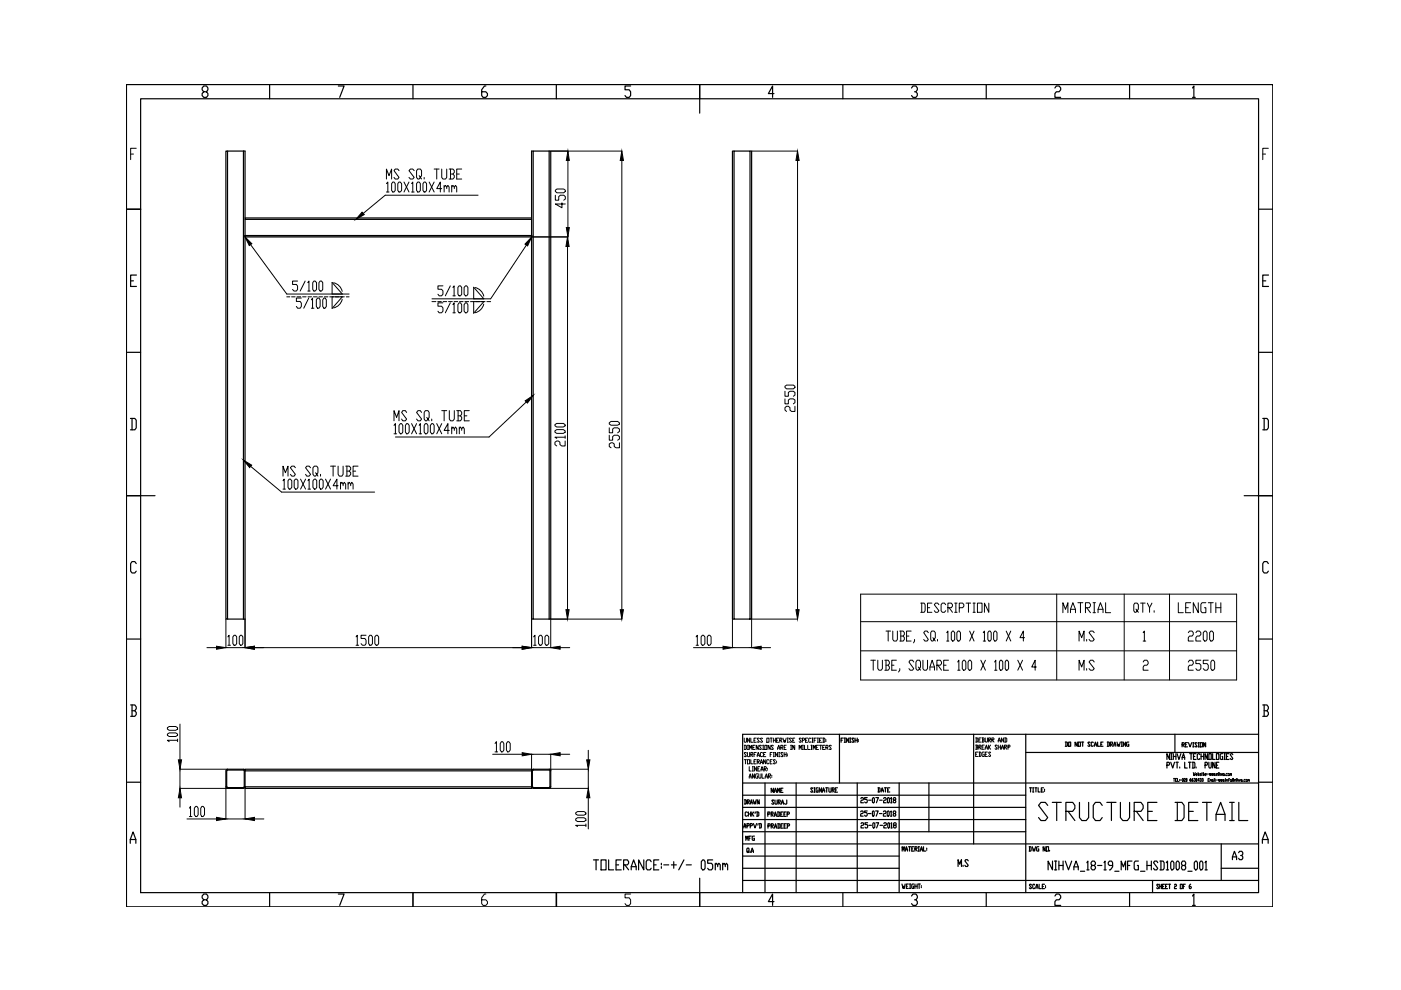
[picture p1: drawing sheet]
<svg xmlns="http://www.w3.org/2000/svg" width="297mm" height="210mm" viewBox="0 0 297 210" stroke-linecap="round" stroke-linejoin="round" font-family="sans-serif">
<!-- layer: 0 -->
<g fill="none" stroke="#000" stroke-width=".25">
<path d="M26.8 17.9h243v174.4h-243zM43.2 19.5l-.3-.5v-.3l.3-.5h.6l.3 .5v.3l-.3 .5h-.6l-.3 .3v.5l.3 .3h.6l.3-.3v-.5l-.3-.3M57.2 17.9v3M71.7 18.2h1.3l-1 2.4M87.6 17.9v3M103 18.2h-.3l-.6 .8v1.3l.3 .3h.6l.3-.3v-.5l-.3-.3h-.9M118 17.9v3M133.7 18.2h-1.2v.8h.9l.3 .5v.8l-.3 .3h-.6l-.3-.3M148.4 17.9v6.1M164.1 19.8h-1.2l.9-1.6v2.4M178.7 17.9v3M193.3 18.7l.3-.5h.6l.3 .5v.3l-.3 .5h-.3"/>
<path d="M194.2 19.5l.3 .3v.5l-.3 .3h-.6l-.3-.3M209.1 17.9v3M223.7 18.7l.3-.5h.6l.3 .5v.3l-.3 .5h-.6l-.3 .3v.8h1.2M239.5 17.9v3M252.8 18.7l.3-.5v2.4M29.8 20.9h237v168.4h-237zM48.2 32h-.3v99.3h.3M51.6 32h-3.4v99.3h3.4M51.6 32h.4v14.2M51.6 32v99.3M113 32h-.3v14.2M116.4 32h.4v99.3h-.4"/>
<path d="M116.4 32h-3.4v99.3h3.4M116.4 32v99.3M155.6 32h3.4v99.3h-3.4zM155.6 32h-.3v99.3h.3M159 32h.4v99.3h-.4M252.8 20.6h.6M27.7 59.5h.6M28.9 58.3h-1.2v2.4h1.2M52 49.9h60.7v.3h-60.7zM52 49.9v-3.4h60.7v3.4M52 46.5v-.3h60.7v.3M52 50.2v81.1h-.4"/>
<path d="M112.7 50.2v81.1h.3M266.8 44.4h3M267.7 59.5h.7M269 58.3h-1.3v2.4h1.3M26.8 74.7h3M266.8 74.7h3M27.7 88.7h.9l.3 .4v1.6l-.3 .4h-.9M28 88.7v2.4M267.7 88.7h.9l.3 .4v1.6l-.3 .4h-.9M268 88.7v2.4M26.8 105.1h6.1M28.9 119.5l-.3-.4h-.6l-.3 .4v1.6l.3 .4h.6l.3-.4"/>
<path d="M263.8 105.1h6M268.9 119.5l-.3-.4h-.6l-.3 .4v1.6l.3 .4h.6l.3-.4M26.8 135.5h3M266.8 135.5h3M27.7 149.5h.9l.3 .4v.4l-.3 .4M28 150.7h.6l.3 .4v.4l-.3 .4h-.9M28 149.5v2.4M178 155.7v10.3M178.3 157h.3M178.8 156.5h-.5v.9M179 156.5h.3M179 157.4h.3"/>
<path d="M179.1 156.5v.9M179.9 156.5v.9l-.4-.9v.9M180.1 156.5h.3M180.1 157.4h.3M180.3 156.5v.9M181.1 156.6l-.2-.1-.3 .1 .5 .7-.2 .1-.3-.1M181.3 157h.5M181.3 156.5v.9M181.8 156.5v.9M182 156.8v.2M182 157.1v.2M206.4 155.7v23.2"/>
<path d="M217.5 155.7v33.6M217.5 159.5h49.3M225.9 157.3l.4 .2v.6l-.4 .1M226 157.3v.9M226.6 157.3h.4v.9h-.4zM228.4 157.3v.9l-.5-.9v.9M228.6 157.3h.5v.9h-.5zM229.3 157.3h.5M229.5 157.3v.9M231.1 157.5l-.1-.2-.4 .2 .5 .6-.1 .1-.4-.1M231.8 157.5l-.1-.2-.3 .2 .1 .7 .3-.1M232 158.2l.3-.9 .2 .9"/>
<path d="M232 157.9h.5M232.7 157.3v.9h.5M233.4 157.8h.2M233.9 157.3h-.5v.9h.5M234.8 157.3l.4 .2v.6l-.4 .1M234.9 157.3v.9M235.4 157.8h.4v-.5h-.4v.9M235.6 157.8l.3 .4M236.1 158.2l.3-.9 .2 .9M236.1 157.9h.5M236.8 157.3l.2 .9 .2-.4 .1 .4 .2-.9M237.7 157.3h.3"/>
<path d="M237.7 158.2h.3M237.8 157.3v.9M238.6 157.3v.9l-.4-.9v.9M239.3 157.3l-.4 .2 .1 .7h.3v-.4h-.1M248 159.8v1.2l-.6-1.2v1.2M248.2 159.8h.3M248.3 159.8v1.2M248.8 159.8v1.2M249.1 155.7v3.8M249.3 159.8v1.2M249.6 159.8l.4 1.2 .4-1.2M250.6 157.9h.4l.1-.3-.5-.1v.9"/>
<path d="M250.8 157.9l.3 .5M251.3 157.9h.2M251.8 157.5h-.5v.9h.5M252 157.5l.3 .9 .4-.9M252.2 159.8h.6M252.5 159.8v1.2M252.9 158.4h.2M252.9 157.5h.2M253 157.5v.9M253.6 159.8h-.6v1.2h.6M253.8 157.6l-.1-.1-.4 .1 .5 .6-.1 .2-.4-.2M254.1 158.4h.2"/>
<path d="M254.1 157.5h.2M254.1 157.5v.9M254.5 157.5h.4v.9h-.4zM254.6 159.8v1.2M255.2 159.8v1.2M255.6 157.5v.9l-.4-.9v.9M256 159.8v1.2l-.5-1.2v1.2M256.3 159.8h.5v1.2h-.5zM257.1 159.8v1.2h.5M257.9 159.8h.5v1.2h-.5zM259.2 159.8h-.4l-.1 .2 .1 1h.4v-.6h-.1M259.5 159.8h.3"/>
<path d="M259.6 159.8v1.2M260.6 159.8h-.6v1.2h.6M266.8 155.7h-109.3v33.6M267.7 149.5h.9l.3 .4v.4l-.3 .4M268 150.7h.6l.3 .4v.4l-.3 .4h-.9M268 149.5v2.4M26.8 165.8h3M27.6 178.8v-.8l.6-1.6 .6 1.6v.8M27.6 178h1.2M48.1 163.4v3.4M48.1 163.4l.1-.1h3.4l.2 .1-.1 3.5h-3.4l-.2-.1M48.2 167.2h3.4"/>
<path d="M52 163.4l-.4-.3h-3.3l-.3 .2-.1 3.5 .4 .3M52 166.8l-.4 .3M52 166.8v.4h60.7v-.4M52 163.4v-.3h60.7v.3M52 163.4v3.4M52 166.8h60.7M52 163.4h60.7M112.7 163.4v3.4M112.7 163.4l.4-.3h3.3l.3 .2 .1 3.5-.3 .3M112.7 166.8l.4 .3M113 163.3h3.6v3.6h-3.5l-.2-.1zM113 167.2h3.4"/>
<path d="M157.5 178.9h109.3M157.5 166h109.3M157.5 176.3h60M157.5 173.8h60M157.5 171.2h60M157.5 168.6h60M157.7 175.5l.2-.9 .2 .9M157.7 175.2h.4M157.8 169.6h.3l.2 .1v.6l-.5 .2M158 169.6v.9M158.1 178.2v-.9l.2 .6 .3-.6v.9M158.4 175.1l.4-.2-.1-.3h-.3v.9"/>
<path d="M158.5 170h.3l.1-.1-.1-.3h-.3v.9M158.5 172.3l-.2-.1-.3 .1v.6l.1 .1 .4-.1M158.6 170l.3 .5M158.7 172.2v.8M158.7 172.6h.4M158.8 177.7h.2M159.1 175.1l.4-.2-.1-.3h-.3v.9M159.1 170.5l.2-.9 .2 .9M159.1 170.2h.4M159.1 172.2v.8M159.3 177.3h-.5v.9M159.4 172.2v.8"/>
<path d="M159.5 172.6l.3 .4M159.7 169.6l.2 .9 .1-.5 .1 .5 .2-.9M159.7 174.6l.4 .9 .3-.9M159.8 172.2l-.4 .4M159.9 177.3l-.4 .1 .1 .8h.3v-.5h-.1M160.2 172.2l-.1 .3M160.4 172.2l.5 .1v.6l-.5 .1M160.5 172.2v.8M160.8 174.6l-.1 .3M161 169.6v.9l-.5-.9v.9M161 174.6h.3l.1 .2-.1 .7h-.3M161.1 174.6v.9"/>
<path d="M162.2 166v23.3M162.8 172.6l.5-.1-.2-.3h-.3v.9M162.8 175.1h.4l.1-.2-.1-.2h-.4v.9M163.5 172.6h.3v-.4h-.3v.9M163.5 175.1h.4v-.4h-.4v.9M163.6 172.6l.3 .5M163.6 175.1l.4 .5M164 167.1v.9l-.5-.9v.9M164.1 169.7l-.1-.1-.4 .1 .5 .7-.1 .1-.4-.1M164.2 168l.2-.9 .2 .9M164.2 173.1l.2-.9 .2 .9M164.2 167.7h.4"/>
<path d="M164.2 172.8h.4M164.2 175.6l.2-.9 .2 .9M164.2 175.3h.4M164.3 169.6v.8l.1 .1 .4-.1v-.8M164.9 168v-.9l.2 .6 .2-.6v.9M164.9 172.2h.3l.1 .1v.6l-.1 .2h-.3M164.9 174.7h.3l.2 .1v.6l-.2 .2h-.3M164.9 172.2v.9M165 170.1h.3l.2-.2-.2-.3h-.3v.9M165 174.7v.9M165.1 170.1l.4 .4M165.5 167.5h.3"/>
<path d="M165.5 172.6h.2M165.6 175.1h.2M165.7 170.5l.2-.9 .2 .9M165.7 170.2h.4M166 167.1h-.5v.9h.5M166 172.2h-.5v.9h.5M166 174.7h-.4v.9h.4M166.2 172.6h.2M166.3 175.1h.2M166.7 172.2h-.5v.9h.5M166.7 174.7h-.4v.9h.4M166.8 169.6v.8l-.1 .1-.4-.1"/>
<path d="M166.9 172.6l.5-.1-.2-.3h-.3v.9M166.9 175.1h.4l.1-.2-.1-.2h-.4v.9M168.8 166v23.3M172.3 167.2l-.1-.2h-.2l-.1 .2 .4 .6-.1 .2h-.2l-.1-.2M172.6 167h.2M172.6 168h.2M172.7 167v1M173.5 167h-.4l-.1 .2 .1 .8h.4l-.1-.5M174.2 167v1l-.5-1v1M174.4 168l.2-1 .3 1M174.4 167.6h.5M175.1 167h.4"/>
<path d="M175.3 167v1M175.7 167l.2 1 .3-.2v-.8M176.4 167.5h.4l.1-.2-.1-.3h-.4v1M176.5 167.5l.4 .5M177.1 167.5h.2M177.6 167h-.5v1h.5M181.8 166v23.3M182.5 172.1l.1-.2h.3l.1 .2-.1 .4h-.3l-.1 .2v.3h.5M182.5 169.3l.1-.2h.3l.2 .4-.2 .2h-.3l-.1 .5h.6M182.6 174.6l.1-.2h.3l.1 .2-.1 .4h-.3l-.1 .2v.3h.5M183.9 169.1h-.6v.4h.4l.2 .5-.2 .2-.4-.2M183.9 171.9h-.6v.4h.4l.2 .2-.2 .5h-.3l-.1-.2"/>
<path d="M184 174.4h-.6v.4h.4l.2 .2-.2 .5h-.3l-.1-.1M184.1 172.5h.6M184.2 169.7h.5M184.2 175h.6M185.1 171.9l.2 .2-.1 .9-.2-.2zM185.1 169.1l.3 .2-.1 .9-.3-.2v-.7zM185.2 174.4l.3 .2v.8l-.2 .1-.2-.1zM185.6 171.9h.6l-.4 1.1M185.7 169.1h.5l-.4 1.1M185.7 174.4h.6l-.4 1.1M186.2 167l.4 .2v.6l-.4 .1M186.2 167v.9"/>
<path d="M186.5 172.5h.5M186.5 169.7h.5M186.6 175h.5M186.8 167.9l.2-.9 .3 .9M186.8 167.6h.5M187.3 172.1l.1-.2h.3l.1 .2-.1 .4h-.3l-.1 .2v.3h.5M187.3 169.3l.2-.2h.2l.2 .2-.2 .4h-.2l-.2 .5h.6M187.4 174.6l.1-.2h.3l.1 .2-.1 .4h-.3l-.1 .2v.3h.5M187.5 167h.5M187.7 167v.9M188.1 172.1l.2-.2 .2 .2-.1 .9-.3-.2zM188.2 167.5h.2"/>
<path d="M188.3 169.1l.3 .2-.2 .9-.3-.2zM188.4 174.4l.2 .2-.1 .9-.3-.1zM188.7 167h-.5v.9h.5M188.8 169.3l.2-.2v1.1M188.8 172.1l.1-.2v1.1M188.8 170.2h.3M188.8 173h.3M188.9 174.6l.1-.2v1.1M188.9 175.5h.3M189.5 172.5l-.1-.4 .1-.2h.3l.1 .4-.5 .4 .1 .3h.3l.1-.2-.1-.3M189.5 169.7l-.1-.2 .1-.4h.3l.1 .2-.1 .4h-.3l-.1 .2 .1 .3 .4-.2-.1-.3M189.6 175l-.1-.4 .1-.2h.3l.1 .4-.5 .4 .1 .3h.3l.1-.1-.1-.4"/>
<path d="M190.6 166v23.3M192.6 179.5h.5M192.8 179.5v1M193.3 180h.2M193.8 179.5h-.5v1h.5M194 180h.3l.2-.2-.2-.3h-.3v1M194.1 180l.4 .5M194.7 179.5h.2M194.8 179.5v1M195.8 179.5v1h.5M196.5 179.8v.2M196.9 166v10.3"/>
<path d="M218.2 179.5h.3l.1 .2-.1 .8h-.3M218.3 167h.4M218.3 179.5v1M218.5 167v.9M218.9 179.5l.2 1 .1-.5 .1 .5 .3-1M219 167h.2M219 167.9h.2M219 167v.9M219.4 167h.5M219.6 167v.9M220.1 167v.9h.4M220.2 179.5h-.3l-.1 .2 .1 .8h.3v-.5h-.1"/>
<path d="M220.8 167.5h.2M221.2 167h-.4v.9h.4M221.5 167.3v.2M221.5 167.6v.2M221.6 179.5v1l-.4-1v1M221.8 179.5h.5v1h-.5zM222.1 170.8l-.5-.7h-.9l-.5 .7 1.9 2.5-.5 .7h-.9l-.5-.7M223.1 170.1h1.9M224 170.1v3.9M226 172h1.4l.5-.6v-.6l-.5-.7h-1.4v3.9M226.5 172l1.4 2M228.9 170.1v3.2l.5 .7h.9l.5-.7v-3.2"/>
<path d="M233.7 170.8l-.5-.7h-.9l-.5 .7v2.5l.5 .7h.9l.5-.7M234.7 170.1h1.9M235.6 170.1v3.9M237.5 170.1v3.2l.6 .7h.9l.5-.7v-3.2M240.5 172h1.4l.5-.6v-.6l-.5-.7h-1.4v3.9M240.9 172l1.5 2M243.3 172h1M245.3 170.1h-2v3.9h2M247.4 162.2h.4l.2-.2-.2-.4h-.4v1.2M248.2 161.6l.4 1.2 .4-1.2M248.2 161h.3M248.8 160.4h.5"/>
<path d="M249.1 170.1h1.5l.5 .7v2.5l-.5 .7h-1.5M249.3 161.6h.5M249.6 161.6v1.2M249.6 170.1v3.9M250.1 162.6v.2M250.6 161l.3-1.2 .3 1.2M250.6 160.6h.6M251.2 161.6v1.2h.5M252 161.6h.5M252 172h1M252.2 161.6v1.2M252.8 161.6h.4l.1 .2v.8l-.1 .2h-.4"/>
<path d="M252.9 161.6v1.2M253 160.4h.3M253.6 162.6v.2M254 170.1h-2v3.9h2M254.4 160l-.1-.2h-.3l-.2 .2v.8l.2 .2h.3l.1-.2M254.6 160.4h.6M254.9 170.1h2M255.5 162.2h.4l.1-.2-.1-.4h-.4v1.2M255.9 170.1v3.9M256.3 161.6l.1 1.2h.3l.1-.2v-1M257.6 161.6v1.2l-.5-1.2v1.2M257.8 174v-1.3l1-2.6 .9 2.6v1.3"/>
<path d="M257.8 172.7h1.9M257.9 162.2h.3M258.4 161.6h-.5v1.2h.5M258.9 178.9v7.8M259.5 161h.3M260 160.4h.3M260.7 170.1h1M260.7 174h1M261.2 170.1v3.9M261.4 160l-.1-.2h-.3l-.2 .2 .6 .8-.1 .2h-.3l-.2-.2M262.7 170.1v3.9h1.9M266.8 165.8h3"/>
<path d="M267.6 178.8v-.8l.6-1.6 .7 1.6v.8M267.6 178h1.3M43.2 190.8l-.3-.4v-.4l.3-.4h.6l.3 .4v.4l-.3 .4h-.6l-.3 .4v.4l.3 .4h.6l.3-.4v-.4l-.3-.4M57.2 189.3v3M71.7 189.6h1.3l-1 2.4M125.8 182.3h1.1M126.4 182.3v2.1M127.4 182.3h1.1v2.1h-1.1zM129 182.3v2.1h1.1M130.6 183.4h.6M131.7 182.3h-1.1v2.1h1.1M132.2 183.4h.8l.3-.4v-.3l-.3-.4h-.8v2.1"/>
<path d="M132.5 183.4l.8 1M133.8 184.4v-.6l.5-1.5 .6 1.5v.6M133.8 183.8h1.1M136.5 182.3v2.1l-1.1-2.1v2.1M138.1 182.7l-.3-.4h-.5l-.3 .4v1.4l.3 .3h.5l.3-.3M138.6 183.4h.5M139.7 182.3h-1.1v2.1h1.1M140.2 183v.4M140.2 183.8v.3M140.7 183.4h1.1M142.3 183.4h1.1M142.8 182.7v1.4"/>
<path d="M145 182.3l-1.1 2.1M145.5 183.4h1.1M148.4 186.2v6.1M149 182.3h.2l.3 .4v1.4l-.3 .3h-.2l-.3-.3v-1.4zM151.1 182.3h-1.1v.7h.8l.3 .4v.7l-.3 .3h-.5l-.3-.3M151.7 183.4l.2-.4 .3 .4v.4M151.7 183v1.4M152.2 183.4l.2-.4 .3 .4v1M153.2 183.4l.3-.4 .3 .4v.4M153.2 183v1.4M153.8 183.4l.2-.4 .3 .4v1M157.5 186.7h109.3"/>
<path d="M157.5 184.1h33.1M157.5 181.5h33.1M158.6 180.5l.1 .1-.2 .1-.2-.1 .2-.8h.2l.1 .2v.7M159.1 180.6v.1M159.3 180.7l.2-.9 .2 .9M159.3 180.5h.4M164.1 191.2h-1.2l.9-1.6v2.4M178.7 189.3v3M191.2 187.4l.3 1 .1-.5 .1 .5 .2-1M191.3 180.5v-1l.2 .7 .2-.7v1M192 180.5l.2-1 .2 1M192 180.2h.4"/>
<path d="M192.2 187.9h.2M192.6 187.4h-.4v1h.4M192.8 188.4h.3M192.8 187.4h.3M193 187.4v1M193.3 190l.3-.4h.6l.3 .4v.4l-.3 .4h-.3M193.7 187.4h-.3l-.1 .2 .1 .8h.3l-.1-.5M194 187.9h.5M194 187.4v1M194.2 190.8l.3 .4v.4l-.3 .4h-.6l-.3-.4M194.5 187.4v1M194.7 180.5h.2"/>
<path d="M194.7 187.4h.4M194.9 187.4v1M195.1 180.5l.3-1 .2 1M195.1 180.2h.5M195.3 187.8v.1M195.3 188.1v.1M196.5 180.2v.1M203.1 183.7v-1.4l.4 .9 .3-.9v1.4M204.2 183.5v.2M205.3 182.5l-.2-.2h-.4l-.1 .2 .7 1-.2 .2h-.4l-.1-.2M209.1 189.3v3M218.7 187.6l-.3-.1-.2 .1 .5 .6-.1 .2-.4-.2"/>
<path d="M219.4 187.6l-.1-.1h-.3v.1v.8h.3l.1-.2M219.6 188.4l.3-.9 .2 .9M219.6 188.1h.5M220.3 187.5v.9h.5M221 187.9h.2M221.5 187.5h-.5v.9h.5M221.7 187.8v.1M221.7 188.1v.1M222.5 180.3v.2M223.2 182.6v1.8l-1-1.8v1.8M223.6 184.4h.4M223.6 182.6h.4"/>
<path d="M223.7 190l.3-.4h.6l.3 .4v.4l-.3 .4h-.6l-.3 .4v.8h1.2M223.8 182.6v1.8M224.5 182.6v1.8M224.5 183.5h.9M225.4 182.6v1.8M225.9 182.6l.6 1.8 .7-1.8M227.7 184.4v-.6l.4-1.2 .5 1.2v.6M227.7 183.8h.9M229.1 184.7h.9M230.4 182.9l.2-.3v1.8M230.4 184.4h.5M231.6 183.5l-.3-.3v-.3l.3-.3h.4l.3 .3v.3l-.3 .3h-.4l-.3 .3v.3l.3 .3h.4l.3-.3v-.3l-.3-.3"/>
<path d="M232.7 183.5h.9M234.1 182.9l.2-.3v1.8M234.1 184.4h.4M235.9 183.5h-.7l-.2-.3v-.3l.2-.3h.5l.2 .3v.9l-.5 .6h-.2M236.4 184.7h.9M237.7 184.4v-1.8l.5 1.2 .4-1.2v1.8M239.1 183.5h.4M239.5 189.3v3M240 182.6h-.9v1.8M241.4 182.6h-.7l-.2 .3v1.2l.2 .3h.7v-.9h-.3M241.8 184.7h1M243.2 183.5h.9"/>
<path d="M243.2 182.6v1.8M244.1 182.6v1.8M244.4 186.7v2.6M245.5 182.9l-.2-.3h-.5l-.2 .3 .9 1.2-.2 .3h-.5l-.2-.3M245.7 187.6l-.4-.1v.1l.4 .6-.2 .2-.2-.2M245.9 187.9h.4M245.9 187.5v.9M245.9 182.6h.7l.2 .3v1.2l-.2 .3h-.7M246.1 182.6v1.8M246.3 187.5v.9M246.5 187.9h.2M246.9 187.5h-.4v.9h.4"/>
<path d="M247.1 187.9h.2M247.3 182.9l.2-.3v1.8M247.3 184.4h.4M247.5 187.5h-.4v.9h.4M247.7 187.5h.5M248 187.5v.9M248.4 182.6h.2l.3 .3v1.2l-.3 .3h-.2l-.2-.3v-1.2zM249 187.6l.1-.1 .3 .1-.1 .3-.3 .2v.3h.4M249.6 182.6h.2l.2 .3v1.2l-.2 .3h-.2l-.2-.3v-1.2zM250.2 187.5h.5v.9h-.5zM250.7 183.5l-.2-.3 .2-.6h.5l.2 .3-.2 .6h-.5l-.2 .3 .2 .6h.5l.2-.3-.2-.6M250.9 187.9h.2"/>
<path d="M251.3 187.5h-.4v.9M251.9 184.7h.8M252.4 187.5l-.2 .3v.4l.2 .2 .2-.3-.4-.2M252.8 190l.3-.4v2.4M252.8 192h.6M253.5 182.6h.2l.2 .3v1.2l-.2 .3h-.2l-.3-.3v-1.2zM254.6 182.6h.2l.2 .3v1.2l-.2 .3h-.2l-.2-.3v-1.2zM255.5 182.9l.2-.3v1.8M255.5 184.4h.5M258.9 184.1h7.9M261.3 182.3v-.6l.4-1.2 .5 1.2v.6M261.3 181.7h.9"/>
<path d="M262.6 180.8l.2-.3h.5l.2 .3-.2 .6h-.3M263.3 181.4l.2 .3-.2 .6h-.5l-.2-.3"/>
</g>
<path d="M26.8 44.4h3M87.6 189.3v3M118 189.3v3" fill="none" stroke="#000" stroke-width=".34"/>
<g fill="none" stroke="#000" stroke-width=".21">
<path d="M27.7 32.7h.6M28.9 31.4h-1.2v2.5M81.9 38v-2.2l.6 1.4 .5-1.4v2.2M81.9 38.9l.3-.3v2.1M83.3 38.6h.2l.3 .3v1.5l-.3 .3h-.2l-.3-.3v-1.5zM84.6 36.2l-.3-.4h-.5l-.3 .4 1.1 1.4-.3 .4h-.5l-.3-.4M84.6 38.6h.3l.2 .3v1.5l-.2 .3h-.3l-.3-.3v-1.5zM85.7 38.6l1 2.1M86.7 38.6l-1 2.1M87.3 38.9l.2-.3v2.1M87.8 36.2l-.3-.4h-.5l-.3 .4 1.1 1.4-.3 .4h-.5l-.3-.4M88.6 38.6h.3l.2 .3v1.5l-.2 .3h-.3l-.3-.3v-1.5z"/>
<path d="M88.9 37.2l.2 .4-.2 .4h-.3l-.3-.4v-1.4l.3-.4h.5l.3 .4v1l-.3 .4 .3 .4M89.9 38.6h.3l.2 .3v1.5l-.2 .3h-.3l-.2-.3v-1.5zM89.9 37.6v.4M91 38.6l1 2.1M92 35.8h1.1M92 38.6l-1 2.1M92.6 35.8v2.2M93.7 35.8v1.8l.2 .4h.6l.2-.4v-1.8M93.7 40h-1.1l.8-1.4v2.1M94.2 39.7l.3-.4 .2 .4v.3M94.2 39.3v1.4M94.7 39.7l.3-.4 .2 .4v1"/>
<path d="M95.2 35.8h.8l.3 .4v.4l-.3 .3M95.5 36.9h.5l.3 .3v.4l-.3 .4h-.8M95.5 35.8v2.2M95.8 39.7l.2-.4 .3 .4v.3M95.8 39.3v1.4M96.3 39.7l.3-.4 .2 .4v1M96.8 36.9h.6M97.9 35.8h-1.1v2.2h1.1M116.8 32h15M120.4 34v14.2M131.8 34v95.3M159.4 32h9.7"/>
<path d="M169.1 34v95.3M267.7 32.7h.6M268.9 31.4h-1.2v2.5M53.1 51.9l7.7 10.4h13.2M63.1 59.6h-1.1v.7h.8l.3 .3v.8l-.3 .3h-.5l-.3-.3M64.7 59.6l-1.1 2.1M65.2 59.9l.3-.3v2.1M66.6 59.6h.2l.3 .3v1.5l-.3 .3h-.2l-.3-.3v-1.5zM67.9 59.6h.3l.2 .3v1.5l-.2 .3h-.3l-.3-.3v-1.5zM70.7 59.9a2.43 2.43 0 0 1 1.9 1.9M81.9 40.7h.6M87.3 40.7h.5"/>
<path d="M101.4 41.4h-19.7l-4.7 3.8M111.6 52l-7.6 11.4h-12.4M112.7 50.2h7.7M117.7 41.4v1h.8v-.7l.3-.3h.7l.4 .3v.5l-.4 .2M117.7 40.3l.4-.2h1.4l.4 .2v.3l-.4 .3h-1.4l-.4-.3zM119.1 43v1.1l-1.4-.8h2.2M120.3 52.3v77M60.8 62.9h.6M61.8 62.9h.8M63 62.9h.8M63.9 63.2h-1.1v.7h.8l.3 .4v.7l-.3 .3h-.5l-.3-.3M64.1 62.9h.8"/>
<path d="M65.2 61.7h.6M65.3 62.9h.8M65.5 63.2l-1.1 2.1M66 63.6l.3-.4v2.1M66 65.3h.6M66.4 62.9h.8M67.3 63.2h.3l.3 .4v1.4l-.3 .3h-.3l-.2-.3v-1.4zM67.6 62.9h.8M68.7 63.2h.2l.3 .4v1.4l-.3 .3h-.2l-.3-.3v-1.4zM68.8 62.9h.7M69.9 62.9h3.1M70.4 62.3v-2.4l2.2 2.4"/>
<path d="M70.4 62.9v2.5l2.2-2.5M72.6 63.5a2.43 2.43 0 0 1-1.9 1.8M73.4 62.9h.6M91.6 64h.8M92.8 64h.8M93.9 60.6h-1v.7h.7l.3 .4v.7l-.3 .3h-.5l-.2-.3M93.9 64.2h-1v.7h.7l.3 .4v.7l-.3 .3h-.5l-.2-.3M94 64h.7M95.1 64h.8M95.5 60.6l-1.1 2.1M95.5 64.2l-1.1 2.1M96 60.9l.3-.3v2.1"/>
<path d="M96 64.6l.3-.4v2.1M96 62.7h.5M96 66.3h.5M96.3 64h.7M97.3 60.6h.3l.3 .3v1.5l-.3 .3h-.3l-.2-.3v-1.5zM97.3 64.2h.3l.3 .4v1.4l-.3 .3h-.3l-.2-.3v-1.4zM97.4 64h.8M98.6 64h.8M98.7 60.6h.2l.3 .3v1.5l-.3 .3h-.2l-.3-.3v-1.5zM98.7 64.2h.2l.3 .4v1.4l-.3 .3h-.2l-.3-.3v-1.4zM99.8 64h3M100.4 63.4v-2.5l2.2 2.5"/>
<path d="M100.4 64v2.4l2.2-2.4M100.7 61a2.43 2.43 0 0 1 1.9 1.8M102.6 64.5a2.43 2.43 0 0 1-1.9 1.8M103.2 64h.8M53.1 98.9l6.6 5.4h19.7M62.6 99.2l-.2-.4h-.5l-.3 .4 1 1.4-.2 .4h-.5l-.3-.4M65.8 99.2l-.3-.4h-.5l-.2 .4 1 1.4-.3 .4h-.5l-.2-.4M70.1 98.8h1M70.6 98.8v2.2M71.7 98.8v1.8l.2 .4h.6l.2-.4v-1.8M73.3 98.8h.8l.3 .4v.3l-.3 .4M73.5 99.9h.6l.3 .3v.4l-.3 .4h-.8"/>
<path d="M73.5 98.8v2.2M74.9 99.9h.5M75.9 98.8h-1v2.2h1M83.5 89.2v-2.1l.6 1.4 .5-1.4v2.1M83.5 90.2l.3-.4v2.2M83.5 92h.6M84.9 89.8h.2l.3 .4v1.4l-.3 .4h-.2l-.3-.4v-1.4zM86.2 87.4l-.2-.3h-.6l-.3 .3 1.1 1.4-.2 .4h-.6l-.3-.4M86.2 89.8h.3l.3 .4v1.4l-.3 .4h-.3l-.2-.4v-1.4zM87.3 89.8l1 2.2M88.3 89.8l-1 2.2M88.9 90.2l.2-.4v2.2"/>
<path d="M88.9 92h.5M89.4 87.4l-.3-.3h-.5l-.3 .3 1.1 1.4-.3 .4h-.5l-.3-.4M90.2 89.8h.3l.2 .4v1.4l-.2 .4h-.3l-.3-.4v-1.4zM90.5 88.5l.2 .3-.2 .4h-.3l-.3-.4v-1.4l.3-.3h.5l.3 .3v1.1l-.3 .3 .3 .4M91.5 89.8h.3l.2 .4v1.4l-.2 .4h-.3l-.3-.4v-1.4zM91.5 88.8v.4M92.6 89.8l1.1 2.2M93.7 87.1h1M93.7 89.8l-1.1 2.2M94.2 87.1v2.1M95.3 87.1v1.7l.2 .4h.5l.3-.4v-1.7M95.3 91.3h-1.1l.8-1.5v2.2"/>
<path d="M95.8 90.9l.2-.4 .3 .4v.4M95.8 90.5v1.5M96.3 90.9l.3-.4 .2 .4v1.1M96.8 87.1h.8l.3 .3v.4l-.3 .4M97.1 88.2h.5l.3 .3v.3l-.3 .4h-.8M97.1 87.1v2.1M97.4 90.9l.2-.4 .3 .4v.4M97.4 90.5v1.5M97.9 90.9l.3-.4 .2 .4v1.1M98.4 88.2h.6M99.5 87.1h-1.1v2.1h1.1M111.6 85.2l-7.9 7.5h-19.9"/>
<path d="M117.7 91.3l.3-.2h1.4l.4 .2v.3l-.4 .3h-1.4l-.3-.3zM117.7 90l.3-.2h1.4l.4 .2v.3l-.4 .2h-1.4l-.3-.2zM119.8 93.5v1.1h-.7l-.4-.3v-.5l-.3-.3h-.4l-.3 .3v.5l.3 .3M119.8 92.7h-2.1l.3 .2M119.8 92.4v.5M129.2 92.3v1h.7v-.7l.3-.3h.8l.3 .3v.5l-.3 .2M129.2 90.7v1.1h.7v-.8l.3-.3h.8l.3 .3v.5l-.3 .3M129.2 89.6l.4-.2h1.4l.3 .2v.3l-.3 .3h-1.4l-.4-.3zM131.3 93.9v1h-.7l-.4-.2v-.6l-.3-.2h-.3l-.4 .2v.6l.4 .2M166.4 84.6v1h.7v-.8l.4-.2h.7l.3 .2v.6l-.3 .2M166.4 83v1h.7v-.8l.4-.2h.7l.3 .2v.6l-.3 .2M166.4 81.9l.4-.3h1.4l.3 .3v.3l-.3 .3h-1.4l-.4-.3z"/>
<path d="M168.5 86.1v1.1h-.7l-.3-.3v-.5l-.4-.3h-.3l-.4 .3v.5l.4 .3M60 101v-2.2l.5 1.4 .6-1.4v2.2M60 101.9l.3-.3v2.1M60 103.7h.5M61.3 101.6h.3l.3 .3v1.4l-.3 .4h-.3l-.2-.4v-1.4zM62.6 101.6h.3l.3 .3v1.4l-.3 .4h-.3l-.2-.4v-1.4zM63.7 101.6l1.1 2.1M64.8 101.6l-1.1 2.1M65.3 101.9l.2-.3v2.1M65.3 103.7h.5M66.6 101.6h.3l.3 .3v1.4l-.3 .4h-.3l-.2-.4v-1.4zM66.9 100.2l.3 .4-.3 .4h-.3l-.2-.4v-1.4l.2-.4h.6l.2 .4v1l-.2 .4 .2 .4"/>
<path d="M68 101.6h.2l.3 .3v1.4l-.3 .4h-.2l-.3-.4v-1.4zM68 100.6v.4M69 101.6l1.1 2.1M70.1 101.6l-1.1 2.1M71.7 103h-1.1l.8-1.4v2.1M72.2 102.6l.3-.3 .2 .3v.4M72.2 102.3v1.4M72.7 102.6l.3-.3 .3 .3v1.1M73.8 102.6l.3-.3 .3 .3v.4M73.8 102.3v1.4M74.4 102.6l.2-.3 .3 .3v1.1M43.9 137.3h2"/>
<path d="M47.9 131.3v6h4.1v-6M48.3 135l.3-.3v2.1M48.3 136.8h.6M49.6 134.7h.3l.3 .3v1.5l-.3 .3h-.3l-.2-.3v-1.5zM51 134.7h.2l.3 .3v1.5l-.3 .3h-.2l-.3-.3v-1.5zM53.9 137.3h56.8M75.5 135l.2-.3v2.1M75.5 136.8h.5M77.6 134.7h-1v.7h.8l.2 .3v.8l-.2 .3h-.6l-.2-.3M78.4 134.7h.3l.3 .3v1.5l-.3 .3h-.3l-.2-.3v-1.5zM79.8 134.7h.2l.3 .3v1.5l-.3 .3h-.2l-.3-.3v-1.5zM112.7 131.3v6h4.1v-6"/>
<path d="M113.1 135l.3-.3v2.1M113.1 136.8h.6M114.5 134.7h.2l.3 .3v1.5l-.3 .3h-.2l-.3-.3v-1.5zM115.8 134.7h.2l.3 .3v1.5l-.3 .3h-.2l-.3-.3v-1.5zM116.8 131.3h15M118.8 137.3h2M147 137.3h6.3M147.6 135l.2-.3v2.1M147.6 136.8h.5M148.9 134.7h.3l.3 .3v1.5l-.3 .3h-.3l-.3-.3v-1.5zM150.2 134.7h.3l.3 .3v1.5l-.3 .3h-.3l-.2-.3v-1.5zM155.3 131.3v6h4.1v-6"/>
<path d="M159.4 131.3h9.7M161.4 137.3h2M182.5 126h79.7v18.2h-79.7zM182.5 138h79.7M182.5 131.8h79.7M184.6 140h1M185.1 140v2.1M186.1 140v1.8l.3 .3h.4l.3-.3v-1.8M187.6 140h.7l.3 .4v.3l-.3 .3M187.8 133.8h1M187.8 140v2.1M188.3 133.8v2.1"/>
<path d="M189.3 133.8v1.8l.2 .3h.5l.3-.3v-1.8M190 140h-.9v2.1h.9M190.8 133.8h.7l.2 .3v.4l-.2 .4M191 134.9h.5l.2 .3v.4l-.2 .3h-.7M191 133.8v2.1M192.2 134.9h.5M193.2 133.8h-1v2.1h1M193.9 135.6l-.2 .7M195.2 127.9h.7l.2 .3v1.3l-.2 .3h-.7M195.4 127.9v1.9M195.7 140v1.8l.2 .3h.5l.3-.3v-1.8M196.7 128.8h.4"/>
<path d="M196.8 134.1l-.2-.3h-.5l-.3 .3 1 1.5-.2 .3h-.5l-.3-.3M197.6 127.9h-.9v1.9h.9M197.8 135.2l.2 .4-.2 .3h-.3l-.2-.3v-1.5l.2-.3h.5l.3 .3v1.1l-.3 .4 .3 .3M198.8 135.6v.3M199.1 128.2l-.3-.3h-.5l-.2 .3 1 1.3-.3 .3h-.5l-.2-.3M200.5 128.2l-.2-.3h-.5l-.3 .3v1.3l.3 .3h.5l.2-.3M200.7 134.1l.3-.3v2.1M200.7 135.9h.5M201 128.8h.7l.2-.3v-.3l-.2-.3h-.7v1.9M201.1 140h-1v2.1h1M201.2 128.8l.7 1M201.9 133.8h.3l.2 .3v1.5l-.2 .3h-.3l-.2-.3v-1.5z"/>
<path d="M202.4 129.8h.5M202.4 127.9h.5M202.7 127.9v1.9M203.1 133.8h.3l.2 .3v1.5l-.2 .3h-.3l-.2-.3v-1.5zM203.4 128.8h.7l.3-.3v-.3l-.3-.3h-.7v1.9M204.3 140h.2l.3 .4v1.4l-.3 .3h-.2l-.3-.3v-1.4zM204.8 127.9h1M205.3 127.9v1.9M205.5 140h.3l.2 .4v1.4l-.2 .3h-.3l-.3-.3v-1.4zM205.6 133.8l.9 2.1M206.3 129.8h.5M206.3 127.9h.5"/>
<path d="M206.5 127.9v1.9M206.5 133.8l-.9 2.1M207.2 127.9h1v1.9h-1zM208 140l.9 2.1M208.5 134.1l.2-.3v2.1M208.5 135.9h.5M208.9 140l-.9 2.1M209.6 127.9v1.9l-.9-1.9v1.9M209.7 133.8h.2l.3 .3v1.5l-.3 .3h-.2l-.3-.3v-1.5zM210.9 133.8h.2l.3 .3v1.5l-.3 .3h-.2l-.2-.3v-1.5zM212.1 140h.3l.2 .4v1.4l-.2 .3h-.3l-.2-.3v-1.4zM213.3 140h.3l.2 .4v1.4l-.2 .3h-.3l-.2-.3v-1.4z"/>
<path d="M213.3 133.8l1 2.1M214.3 133.8l-1 2.1M215.8 140l1 2.1M216.8 140l-1 2.1M217.2 135.2h-.9l.7-1.4v2.1M224 126v18.2M225.4 129.9v-2.1l.5 1.4 .5-1.4v2.1M227 129.9v-.7l.5-1.4 .5 1.4v.7M227 129.2h1M228.5 127.8h1.1M228.8 135.9v-2.1l.5 1.4 .5-1.4v2.1M229.1 127.8v2.1"/>
<path d="M230.1 128.8h.8l.3-.3v-.4l-.3-.3h-.8v2.1M230.4 128.8l.8 1.1M230.4 135.6v.3M231.7 127.8h.6M231.7 129.9h.6M232 134.1l-.3-.3h-.5l-.3 .3 1.1 1.5-.3 .3h-.5l-.3-.3M232 127.8v2.1M232.8 129.9v-.7l.5-1.4 .6 1.4v.7M232.8 129.2h1.1M234.4 127.8v2.1h1.1M238.4 126v18.2M240.8 129.1l.3 .4-.3 .3h-.2l-.2-.3v-1.3l.2-.3h.5l.3 .3v.9l-.3 .4 .3 .3"/>
<path d="M241.8 127.9h1M242.3 127.9v1.9M242.4 134.1l.2-.3v2.1M242.4 135.9h.5M243.3 127.9l.4 .9v1M244.2 127.9l-.5 .9M244.7 129.5v.3M248 126v18.2M249.8 127.8v2.1h1.1M251.4 128.8h.5M251.9 134.1l.3-.3h.5l.3 .3v.4l-.3 .4h-.5l-.3 .3v.7h1.1M252.4 127.8h-1v2.1h1"/>
<path d="M253.5 134.1l.3-.3h.5l.3 .3v.4l-.3 .4h-.5l-.3 .3v.7h1.1M254.1 127.8v2.1l-1.1-2.1v2.1M254.6 140h-1.1v.7h.8l.3 .3v.8l-.3 .3h-.5l-.3-.3M255.4 133.8h.3l.2 .3v1.5l-.2 .3h-.3l-.3-.3v-1.5zM255.7 127.8h-.8l-.3 .3v1.5l.3 .3h.8v-1.1h-.3M256.2 140h-1.1v.7h.8l.3 .3v.8l-.3 .3h-.5l-.3-.3M256.2 127.8h1M256.7 133.8h.3l.3 .3v1.5l-.3 .3h-.3l-.2-.3v-1.5zM256.7 127.8v2.1M257 140h.3l.2 .4v1.4l-.2 .3h-.3l-.3-.3v-1.4zM257.8 127.8v2.1M257.8 128.8h1"/>
<path d="M258.8 127.8v2.1M35.5 155.6l.4-.2h1.4l.3 .2v.3l-.3 .3h-1.4l-.4-.3zM35.5 154.3l.4-.3h1.4l.3 .3v.3l-.3 .2h-1.4l-.4-.2zM37.6 157h-2.1l.4 .3M37.6 156.7v.6M38.2 153.5v7.6M104.5 159.9h6.2M105 157.6l.3-.3v2.1M105 159.4h.5M106.3 157.3h.3l.2 .3v1.4l-.2 .4h-.3l-.2-.4v-1.4zM107.6 157.3h.3l.3 .3v1.4l-.3 .4h-.3l-.2-.4v-1.4zM118.8 159.9h2"/>
<path d="M124.7 159.1v2M157.8 156.5v.8l.1 .1 .4-.1v-.8M157.8 158l.5 .1v.7l-.5 .1M157.9 158v.9M158.3 159.7l-.2-.2-.3 .2 .5 .6-.2 .1-.3-.1M158.5 159.5v.8l.1 .1 .3-.1v-.8M158.5 158h.2M158.5 158.9h.2M158.6 158v.9M158.9 156.5v.9l-.4-.9v.9M158.9 158.9v-.9l.3 .6 .2-.6v.9M159.2 156.5v.9h.4"/>
<path d="M159.2 160h.3v-.5h-.3v.9M159.3 160l.3 .4M159.6 158.5h.3M159.9 157h.2M159.9 160h.2M160.1 158h-.5v.9h.5M160.3 156.5h-.4v.9h.4M160.3 159.5h-.4v.9M160.8 158v.9l-.5-.9v.9M161 156.6l-.1-.1-.4 .1 .5 .7-.1 .1-.4-.1M161.4 158.1l-.1-.1-.3 .1 .4 .7-.1 .1-.3-.1M161.7 156.6l-.1-.1-.4 .1 .5 .7-.1 .1-.4-.1"/>
<path d="M161.7 159.7l-.1-.2-.4 .2v.6l.1 .1 .4-.1M161.7 158h.2M161.7 158.9h.2M161.8 158v.9M161.9 160h.3M162.2 158h.4v.9h-.4zM162.4 159.5h-.5v.9h.5M162.6 156.5h.4v.9h-.4zM163.3 158v.9l-.5-.9v.9M163.3 156.5h.4M163.3 160h.2M163.5 156.5v.9"/>
<path d="M163.7 159.5h-.4v.9M164 158.1l-.2-.1-.3 .1 .5 .7-.2 .1-.3-.1M164 157h.4M164 156.5v.9M164 159.5h.2M164.1 159.5v.9M164.4 156.5v.9M164.6 157h.3M164.9 158.9l.2-.9 .2 .9M164.9 159.5v.9l-.5-.9v.9M164.9 158.6h.4M165.1 156.5h-.5v.9h.5"/>
<path d="M165.1 159.5h.2M165.2 159.5v.9M165.3 157h.4l.1-.4-.5-.1v.9M165.5 157l.3 .4M165.5 158.5h.4l.1-.4-.5-.1v.9M165.7 158.5l.3 .4M166 156.5l.3 .9v-.4l.2 .4 .2-.9M166 159.7l-.1-.2-.4 .2 .5 .6-.1 .1-.4-.1M166.3 158.5h.2M166.3 160h.4M166.3 159.5v.9M166.7 158h-.4v.9h.4"/>
<path d="M166.7 159.5v.9M166.9 157.4h.2M166.9 156.5h.2M166.9 159.8v.2M167 156.5v.9M167.6 158h.2M167.6 158.9h.2M167.7 158v.9M167.8 156.6l-.1-.1-.3 .1 .4 .7-.1 .1-.3-.1M168.1 157h.2M168.5 156.5h-.4v.9h.4M168.5 158v.9l-.4-.9v.9"/>
<path d="M169.4 158.9v-.9l.2 .6 .3-.6v.9M169.9 156.6l-.1-.1-.4 .1 .5 .7-.1 .1-.4-.1M170.1 157h.3l.2-.4-.5-.1v.9M170.1 158h.2M170.1 158.9h.2M170.2 158v.9M170.6 158v.9h.4M170.8 157h.2M171.3 156.5h-.5v.9h.5M171.3 158v.9h.4M171.9 156.6l-.1-.1-.3 .1v.7l.1 .1 .3-.1M171.9 158h.2"/>
<path d="M171.9 158.9h.2M172.1 158v.9M172.1 157.4h.3M172.1 156.5h.3M172.3 156.5v.9M172.4 158.9v-.9l.2 .6 .3-.6v.9M172.6 157h.3M173.1 156.5h-.5v.9M173.1 158.5h.2M173.3 157.4h.2M173.3 156.5h.2M173.4 156.5v.9"/>
<path d="M173.5 158h-.4v.9h.4M173.8 157h.2M173.8 158h.4M174 158v.9M174.2 156.5h-.4v.9h.4M174.4 156.5l.5 .1v.7l-.5 .1M174.4 158.5h.3M174.6 156.5v.9M174.9 158h-.5v.9h.5M175.1 158.5h.4v-.5h-.4v.9M175.1 156.8v.2M175.1 157.1v.2"/>
<path d="M175.2 158.5l.4 .4M176.2 158.1v-.1l-.4 .1 .4 .7v.1l-.4-.1M187.8 141h.5l.3 .4v.4l-.3 .3h-.7M189.1 141h.4M190.8 141.8v.3l-.3 .4M193.7 140.4l-.2-.4h-.5l-.3 .4 1 1.4-.2 .3h-.5l-.3-.3M194.7 141.4l.3 .4-.3 .3h-.2l-.3-.3v-1.4l.3-.4h.5l.2 .4v1l-.2 .4 .2 .3M197.2 142.1v-.7l.4-1.4 .5 1.4v.7M197.2 141.4h.9M198.6 141h.8l.2-.3v-.3l-.2-.4h-.8v2.1M198.9 141l.7 1.1M200.1 141h.5"/>
<path d="M203 140.4l.3-.4v2.1M203 142.1h.6M206.9 156.4l.4 .2v.6l-.4 .1M206.9 158l.4 .1-.1 .3M206.9 159.9h.2M207 158.4h.2l.1 .3-.4 .2M207 156.4v.9M207 158v.9M207.3 159.5h-.4v.9h.4M207.5 158.4h.4l.1-.3-.5-.1v.9M207.5 159.5h.4l.1 .1v.6l-.1 .2h-.4M207.5 156.9h.3"/>
<path d="M207.7 158.4l.3 .5M207.7 159.5v.9M208 156.4h-.5v.9h.5M208.2 156.4l.5 .2-.2 .3M208.2 158.4h.3M208.3 156.9h.2l.2 .3-.5 .1M208.3 156.4v.9M208.7 158h-.5v.9h.5M208.7 159.5h-.4l-.1 .1 .1 .8h.4v-.5h-.2M208.9 156.4v.8l.1 .1 .4-.1v-.8M208.9 158.9l.2-.9 .3 .9M208.9 158.6h.5"/>
<path d="M208.9 159.9h.2M209.4 159.5h-.5v.9h.5M209.6 156.9h.3v-.5h-.3v.9M209.6 158v.9M209.7 156.9l.3 .4M209.7 158.4l.3 .5M210 158l-.4 .4M210 159.6l-.1-.1h-.2l-.1 .1 .4 .6-.1 .2h-.2l-.1-.2M210.3 156.9h.3l.1-.3-.4-.2v.9M210.4 156.9l.3 .4M210.9 140.4l.2-.4v2.1M210.9 142.1h.5"/>
<path d="M211.4 158.1l-.1-.1-.3 .1 .4 .6-.1 .2-.3-.2M211.6 157.3l.3-.9 .2 .9M211.6 157h.5M211.6 158.4h.5M211.6 158v.9M212.1 158v.9M212.3 158.9l.3-.9 .2 .9M212.3 158.6h.5M212.8 156.4v.9l-.5-.9v.9M213 156.4l.5 .2v.6l-.5 .1M213 158.4h.3l.2-.3-.5-.1v.9M213.1 156.4v.9"/>
<path d="M213.1 158.4l.4 .5M213.7 158.4h.4v-.4h-.4v.9M219.7 141.4h-.9l.7-1.4v2.1M228.8 142.1v-2.1l.5 1.4 .5-1.4v2.1M230.4 141.8v.3M232 140.4l-.3-.4h-.5l-.3 .4 1.1 1.4-.3 .3h-.5l-.3-.3M242.4 140.4l.2-.4h.6l.2 .4v.3l-.2 .3h-.6l-.2 .4v.7h1M251.9 140.4l.3-.4h.5l.3 .4v.3l-.3 .3h-.5l-.3 .4v.7h1.1M38.2 169.1v2M39.6 173.6h6.3M40.1 171.4l.3-.4v2.1M40.1 173.1h.6"/>
<path d="M41.5 171h.3l.2 .4v1.3l-.2 .4h-.3l-.3-.4v-1.3zM42.8 171h.3l.3 .4v1.3l-.3 .4h-.3l-.2-.4v-1.3zM47.9 166.9v6.7h4.1v-6.7M48.2 163.1h-10v4.1h10M53.9 173.6h2M112.7 163.1v-3.2h4.1v3.5M116.5 163.1h8.2v4.1h-8.2M122.1 173.6l.3-.2h1.4l.4 .2v.3l-.4 .3h-1.4l-.3-.3zM122.1 172.3l.3-.2h1.4l.4 .2v.3l-.4 .2h-1.4l-.3-.2zM124.2 175h-2.1l.3 .2M124.2 174.7v.5M124.7 169.1v6.7"/>
<path d="M157.8 161.1h.5M158 161.1v.9M158.5 161.1h.4v.9h-.4zM158.8 162.5v1h.5M158.8 165l.3-.9 .2 .9M158.8 164.7h.5M159.2 161.1v.9h.4M159.5 162.5h.2M159.5 163.5h.2M159.6 162.5v1M159.9 161.5h.2M159.9 164.1v.9l-.4-.9v.9"/>
<path d="M160.3 161.1h-.4v.9h.4M160.4 162.5v1l-.5-1v1M160.5 160.4l.3-.9 .2 .9M160.5 161.5h.4l.1-.3-.5-.1v.9M160.5 160.1h.5M160.7 164.1h-.4l-.1 .1 .1 .8h.4v-.5h-.2M160.7 161.5l.3 .5M160.7 163h.2M160.9 164.1l.1 .9 .3-.2v-.7M161.1 162.5h-.4v1h.4M161.2 162l.2-.9 .3 .9M161.2 161.7h.5"/>
<path d="M161.3 163.5l.3-1 .2 1M161.3 163.2h.5M161.6 164.1v.9h.4M162 163l.5-.1-.1-.4h-.4v1M162.2 163l.3 .5M162.2 165l.3-.9 .2 .9M162.2 164.7h.5M162.4 161.1v.9l-.5-.9v.9M162.7 162.9v.1M162.7 163.2v.1M162.9 164.5h.4v-.4h-.4v.9M163 161.2l-.1-.1-.3 .1 .1 .8 .3-.2"/>
<path d="M163 164.5l.4 .5M163.3 161.5h.2M163.6 164.4v.1M163.6 164.7v.1M163.7 161.1h-.4v.9h.4M164 160.4h.2M164.4 161.2l-.1-.1-.3 .1 .4 .6-.1 .2h-.2l-.1-.2M164.6 161.4v.1M164.6 161.7v.1M165.1 160.4h.2M166.9 160.1v.2M248.8 165h.3"/>
<path d="M248.9 165v.7M249.2 165.4h.2M249.5 165h-.3v.7h.3M249.7 165v.7h.3M250.1 165.3v.1M250.1 165.5v.1M250.2 165.4h.3M250.8 165l.1 .2-.1 .5-.1-.1zM251.1 165.2v-.2l.2 .2-.2 .3v.2h.2M251.6 165l.1 .2-.1 .5-.1-.1zM252.5 165l-.2 .3v.3l.2 .1 .1-.2-.3-.1M253 165l-.3 .3v.3l.3 .1v-.3h-.3"/>
<path d="M253 163.8l.1 .7 .1-.4 .1 .4 .1-.7M253.2 165.2v-.2l.3 .2-.2 .2M253.4 165.4l.1 .2h-.3M253.5 164.2h.3v-.2l-.3 .1v.2l.3 .2M253.7 165l.1 .2-.1 .5-.1-.1zM254 163.8v.7M254.1 164l.1 .5-.2-.3zM254.2 165.5h-.2l.2-.5v.7M254.4 165.2v-.2l.3 .2-.2 .2M254.6 165.4v.3l-.2-.1M254.7 164l-.3 .1 .3 .2-.3 .2M254.8 165.2l.1-.2 .2 .2-.2 .2"/>
<path d="M254.9 163.8v.1M254.9 164v.5M255 165.4v.3l-.2-.1M255 164h.3M255.2 163.8v.7l.1-.2M255.5 164.2h.2v-.2l-.2 .1v.2l.2 .2M255.9 164v.1M255.9 164.2v.1M256 164.1h.3M256.1 165.4h.2M256.4 165h-.3v.7h.3M256.5 164l.1 .5v-.5l.1 .5 .1-.5"/>
<path d="M256.6 165.4v-.1l.1 .2M256.6 165.3v.4M256.7 165.4l.1-.1 .1 .4M256.9 164l.1 .5 .1-.5v.5l.1-.5M257.1 165.3l.1 .1-.1 .3-.1-.1zM257.2 165.6l.1 .1M257.3 164l.1 .5 .1-.5 .1 .5v-.5M257.4 165v.2M257.4 165.3v.4M257.6 165l.1 .7M257.8 164.3v.2M257.8 165.3v.1"/>
<path d="M257.8 165.5v.1M257.9 164.2l.2-.2 .1 .5M257.9 164v.5M258 165.4h.2M258.3 163.8v.1M258.3 164v.5M258.4 165.3l.1 .4v-.4l.1 .4 .1-.4M258.5 164.2l.2-.2 .1 .5M258.5 163.8v.7M258.8 165.3l.1 .4 .1-.4v.4l.1-.4M258.9 164l.2 .5 .1-.5M259.3 165.3v.4l.1-.4 .1 .4v-.4"/>
<path d="M259.4 164l.2 .1-.1 .4-.2-.2zM259.6 164.3v.2M259.7 165.6v.1M259.8 164.3v.2M259.8 165v.2M259.8 165.3v.4M260 165.5l.2-.2 .1 .4M260 165.3v.4M260.2 164l-.3 .1 .1 .4h.2M260.4 165.4h.2M260.4 164l.3 .1-.1 .4-.2-.2zM260.7 165.2l-.2-.2v.7"/>
<path d="M260.8 164.1l.1-.1 .1 .2M260.8 164v.5M260.9 165.3l.2 .1-.1 .3-.2-.1zM261 164.1v-.1l.1 .5M261.5 165.4l-.2 .1 .1-.2 .1 .1v-.4h-.2v.6l.2 .1M261.7 165.5l.2-.2 .1 .4M261.7 165.3v.4M262.1 165v.2M262.1 165.3v.4M262.3 165.5l.2-.2 .1 .4M262.3 165v.7M262.7 165.3l.2 .4 .1-.4"/>
<path d="M263.2 165.3l.2 .1-.1 .3-.1-.1zM263.4 165.6l.1 .1M263.6 165.6v.1M264 165.3l-.2 .1v.3h.2M264.3 165.3l.2 .1-.1 .3-.2-.1zM264.6 165.4l.1-.1 .1 .2M264.6 165.3v.4M264.8 165.4v-.1l.1 .4M103 189.6h-.3l-.6 .8v1.2l.3 .4h.6l.3-.4v-.4l-.3-.4h-.9M133.7 189.6h-1.2v.8h.9l.3 .4v.8l-.3 .4h-.6l-.3-.4"/>
</g>
<g fill="#000" stroke="#000" stroke-width=".21">
<path d="M120.4 32l.3 2h-.6zM131.8 32l.4 2h-.7zM169.1 32l.3 2h-.6zM52 50.2l1.4 1.5-.6 .4zM76.8 45l.4 .5-1.7 1zM112.7 50.3l-.8 1.8-.6-.3zM120.3 50.2l.4 2.1h-.7zM120.1 48.2h.6l-.3 2zM51.6 97.6l1.8 1-.5 .5zM111.4 85l1.6-1.2-1.2 1.7zM45.9 137l2 .3-2 .4zM52 137.3l1.9-.3v.7z"/>
<path d="M110.7 137l2 .3-2 .4zM116.8 137.3l2-.3v.7zM120 129.3h.7l-.4 2zM131.5 129.3h.7l-.4 2zM153.3 137l2 .3-2 .4zM159.4 137.3l2-.3v.7zM168.8 129.3h.6l-.3 2zM110.7 159.6l2 .3-2 .4zM116.8 159.9l2-.3v.7zM38.2 167.2l.3 1.9h-.7zM37.8 161.1h.7l-.3 2zM45.9 173.3l2 .3-2 .4z"/>
<path d="M52 173.6l1.9-.3v.7zM124.4 161.1h.7l-.4 2zM124.7 167.2l.4 1.9h-.7z"/>
</g>
</svg>
